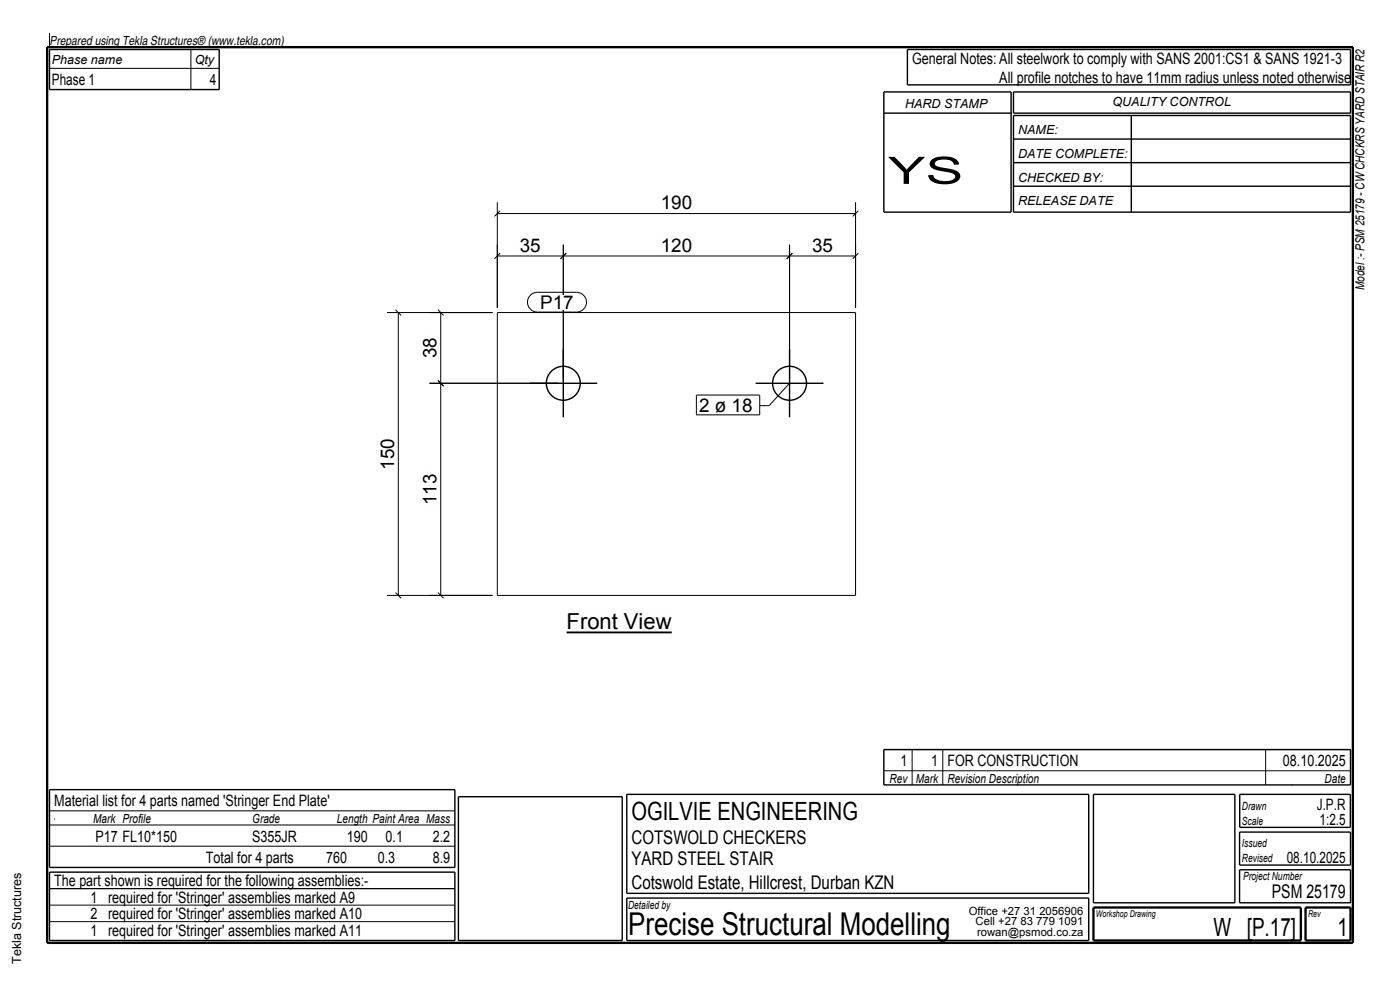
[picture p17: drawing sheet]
<svg xmlns="http://www.w3.org/2000/svg" width="297mm" height="210mm" viewBox="0 0 297 210" stroke-linecap="round" stroke-linejoin="round" font-family="sans-serif">
<defs><g id="words">
<text font-size="8" x="188.4" y="39">YS</text>
<text font-size="6.7" x="133.3" y="198.3">Precise Structural Modelling</text>
<g font-size="5.3">
<text x="134" y="174">OGILVIE ENGINEERING</text>
<text x="257.4" y="198.5">W [P.17]</text>
<text x="283.8" y="198.5">1</text>
</g>
<text font-size="4.7" x="120.2" y="133.4">Front View</text>
<g font-size="4">
<text x="140.2" y="44.4">190</text>
<text x="110.3" y="53.4">35</text>
<text x="140.2" y="53.4">120</text>
<text x="172.3" y="53.4">35</text>
<text x="114.6" y="65.6">P17</text>
<text x="92.6" y="76" transform="rotate(-90 92.6 76)">38</text>
<text x="148.3" y="87.4">2 ø 18</text>
<text x="83.6" y="99.6" transform="rotate(-90 83.6 99.6)">150</text>
<text x="92.6" y="107.1" transform="rotate(-90 92.6 107.1)">113</text>
<text x="134" y="179">COTSWOLD CHECKERS</text>
<text x="134" y="183.5">YARD STEEL STAIR</text>
<text x="134" y="188.5">Cotswold Estate, Hillcrest, Durban KZN</text>
<text x="269.8" y="190.5">PSM 25179</text>
</g>
<g font-size="3.3">
<text x="193.5" y="13.5">General Notes: All steelwork to comply with SANS 2001:CS1 &amp; SANS 1921-3</text>
<text x="212" y="17.5">All profile notches to have 11mm radius unless noted otherwise</text>
<text x="11" y="18">Phase 1</text>
<text x="44.5" y="18">4</text>
<text x="191" y="162.5">1</text>
<text x="197.5" y="162.5">1 FOR CONSTRUCTION</text>
<text x="272.2" y="162.5">08.10.2025</text>
<text x="11.5" y="171">Material list for 4 parts named 'Stringer End Plate'</text>
<text x="279.4" y="171.8">J.P.R</text>
<text x="20.3" y="178.5">P17 FL10*150</text>
<text x="53.5" y="178.5">S355JR</text>
<text x="73.6" y="178.5">190</text>
<text x="81.8" y="178.5">0.1</text>
<text x="91.8" y="178.5">2.2</text>
<text x="279.9" y="175">1:2.5</text>
<text x="43.7" y="183">Total for 4 parts</text>
<text x="69.2" y="183">760</text>
<text x="80.1" y="183">0.3</text>
<text x="91.8" y="183">8.9</text>
<text x="273" y="183">08.10.2025</text>
<text x="11.5" y="188">The part shown is required for the following assemblies:-</text>
<text x="19.2" y="191.5">1 required for 'Stringer' assemblies marked A9</text>
<text x="19.2" y="195">2 required for 'Stringer' assemblies marked A10</text>
<text x="19.2" y="198.5">1 required for 'Stringer' assemblies marked A11</text>
</g>
<g font-size="2.7">
<text x="10.5" y="9.5">Prepared using Tekla Structures® (www.tekla.com)</text>
<text x="11" y="13.5">Phase name</text>
<text x="41.3" y="13.5">Qty</text>
<text x="192" y="23">HARD STAMP</text>
<text x="236" y="22.5">QUALITY CONTROL</text>
<text x="216" y="28.5">NAME:</text>
<text x="216" y="33.5">DATE COMPLETE:</text>
<text x="216" y="38.5">CHECKED BY:</text>
<text x="216" y="43.5">RELEASE DATE</text>
<text x="289.5" y="61.5" transform="rotate(-90 289.5 61.5)">Model :- PSM 25179 - CW CHCKRS YARD STAIR R2</text>
<text x="188.7" y="166">Rev</text>
<text x="194.3" y="166">Mark</text>
<text x="201" y="166">Revision Description</text>
<text x="281" y="166">Date</text>
<text x="19.8" y="174.5">Mark Profile</text>
<text x="53.5" y="174.5">Grade</text>
<text x="71.5" y="174.5">Length Paint Area Mass</text>
<text x="4.5" y="204.5" transform="rotate(-90 4.5 204.5)">Tekla Structures</text>
</g>
<g font-size="2.4">
<text x="263.5" y="171.8">Drawn</text>
<text x="263.5" y="179.8">Issued</text>
<text x="263.5" y="175">Scale</text>
<text x="263.5" y="182.8">Revised</text>
<text x="263.7" y="186.8">Project Number</text>
<text x="133.3" y="192.8">Detailed by</text>
<text x="205.5" y="194">Office +27 31 2056906</text>
<text x="207" y="196.3">Cell +27 83 779 1091</text>
<text x="207.3" y="198.5">rowan@psmod.co.za</text>
</g>
<g font-size="2">
<text x="232.5" y="194.5">Workshop Drawing</text>
<text x="277.5" y="194.5">Rev</text>
</g>
</g></defs>
<path d="M10 10h277v190h-277z" fill="none" stroke="#000" stroke-width=".5"/>
<path d="M120.2 134.2h22.3" fill="none" stroke="#000" stroke-width=".4"/>
<path d="M120.2 129.9h22.3v3.5h-22.3z" fill-rule="evenodd" fill="#fefefb"/>
<g fill="none" stroke="#000" stroke-width=".3">
<path d="M10.5 10.5h36v8.5h-36zM187.5 19.5h27v25.5h-27zM192.5 10.5h94v7.5h-94zM215 19.5h71.5v4.5h-71.5zM187.5 24h27M215 24.5h71.5v20.5h-71.5zM215 29.5h71.5M215 34.5h71.5M215 39.5h71.5M240 24.5v20.5M119.5 74.1v14.4M167.5 74.1v14.4"/>
<path d="M112.3 81.3h14.4M160.3 81.3h14.4M187.5 159h99v7.5h-99zM10.5 167.5h86v16.5h-86zM97.3 169h34.7v30.5h-34.7zM133 168.5h98v21h-98zM232 168.5h30v23h-30zM263 176.5h23.5v7h-23.5zM263 168.5h23.5v7h-23.5zM10.5 185h86v14.5h-86zM133 190.5h98v9h-98zM263 184.5h23.5v7h-23.5z"/>
<circle cx="119.5" cy="81.3" r="3.6"/>
<circle cx="167.5" cy="81.3" r="3.6"/>
</g>
<g fill="none" stroke="#000" stroke-width=".21">
<path d="M10.5 14.5h36M10.5 7v3M40.5 10.5v8.5M105.5 42.9v22.4M105.5 54.3h76M105.5 45.3h76M106.1 53.7l-1.2 1.2M106.1 44.7l-1.2 1.2M119.5 51.9v28.4M120.1 53.7l-1.2 1.2M167.5 51.9v28.4M168.1 53.7l-1.2 1.2"/>
<path d="M181.5 42.9v22.4M182.1 53.7l-1.2 1.2M182.1 44.7l-1.2 1.2M82.1 66.3h22.4M83.9 65.7l1.2 1.2M84.5 66.3v60M92.9 65.7l1.2 1.2M93.5 66.3v60M105.5 66.3h76v60h-76zM91.1 81.3h27.4M92.9 80.7l1.2 1.2M167.5 81.3l-4.3 4.8h-2"/>
<path d="M82.1 126.3h22.4M83.9 125.7l1.2 1.2M92.9 125.7l1.2 1.2M187.5 159h99M193.5 159v7.5M200 159v7.5M268.5 159v7.5M10.5 172h86M10.5 179.5h86M10.5 175h86M11.5 173.8h.1M187.5 163.5h99"/>
<path d="M274 166.5h.1M10.5 188.5h86M10.5 192h86M10.5 195.5h86"/>
</g>
<path d="M232 192.5h44v7h-44zM277 192.5h9.5v7h-9.5z" fill="none" stroke="#000" stroke-width=".5"/>
<g fill="#fefefb">
<path d="M114.6 62.6h7.1v3h-7.1z" fill-rule="evenodd"/>
<path d="M114.6 62.6h7.1v3h-7.1z" fill-rule="evenodd"/>
</g>
<path d="M112.5 62.6l.9-.5 .6-.1h8.3a2.1 2.1 0 0 1 2.1 2.1 2.1 2.1 0 0 1-2.1 2.1h-8.3a2.1 2.1 0 0 1-1.9-1.3 2.1 2.1 0 0 1 .4-2.3z" fill="none" stroke="#000" stroke-width=".21"/>
<g fill="#fefefb">
<path d="M148.3 84.4h11.4v3h-11.4z" fill-rule="evenodd"/>
<path d="M148.3 84.4h11.4v3h-11.4z" fill-rule="evenodd"/>
</g>
<path d="M160.6 84.4v3" fill="none" stroke="#fefefb" stroke-width=".21"/>
<path d="M147.7 83.8h13.5v4.2h-13.5z" fill="none" stroke="#000" stroke-width=".21"/>
<g fill="#fefefb">
<path d="M89 99.9h4.2v7.8h-4.2z" fill-rule="evenodd"/>
<path d="M89 71h4.2v5.6h-4.2z" fill-rule="evenodd"/>
<path d="M80 92.4h4.2v7.8h-4.2z" fill-rule="evenodd"/>
<path d="M171.7 49.8h5.6v4.2h-5.6z" fill-rule="evenodd"/>
<path d="M139.6 49.8h7.8v4.2h-7.8z" fill-rule="evenodd"/>
<path d="M109.7 49.8h5.6v4.2h-5.6z" fill-rule="evenodd"/>
<path d="M139.6 40.8h7.8v4.2h-7.8z" fill-rule="evenodd"/>
</g>
<use href="#words"/>
</svg>
